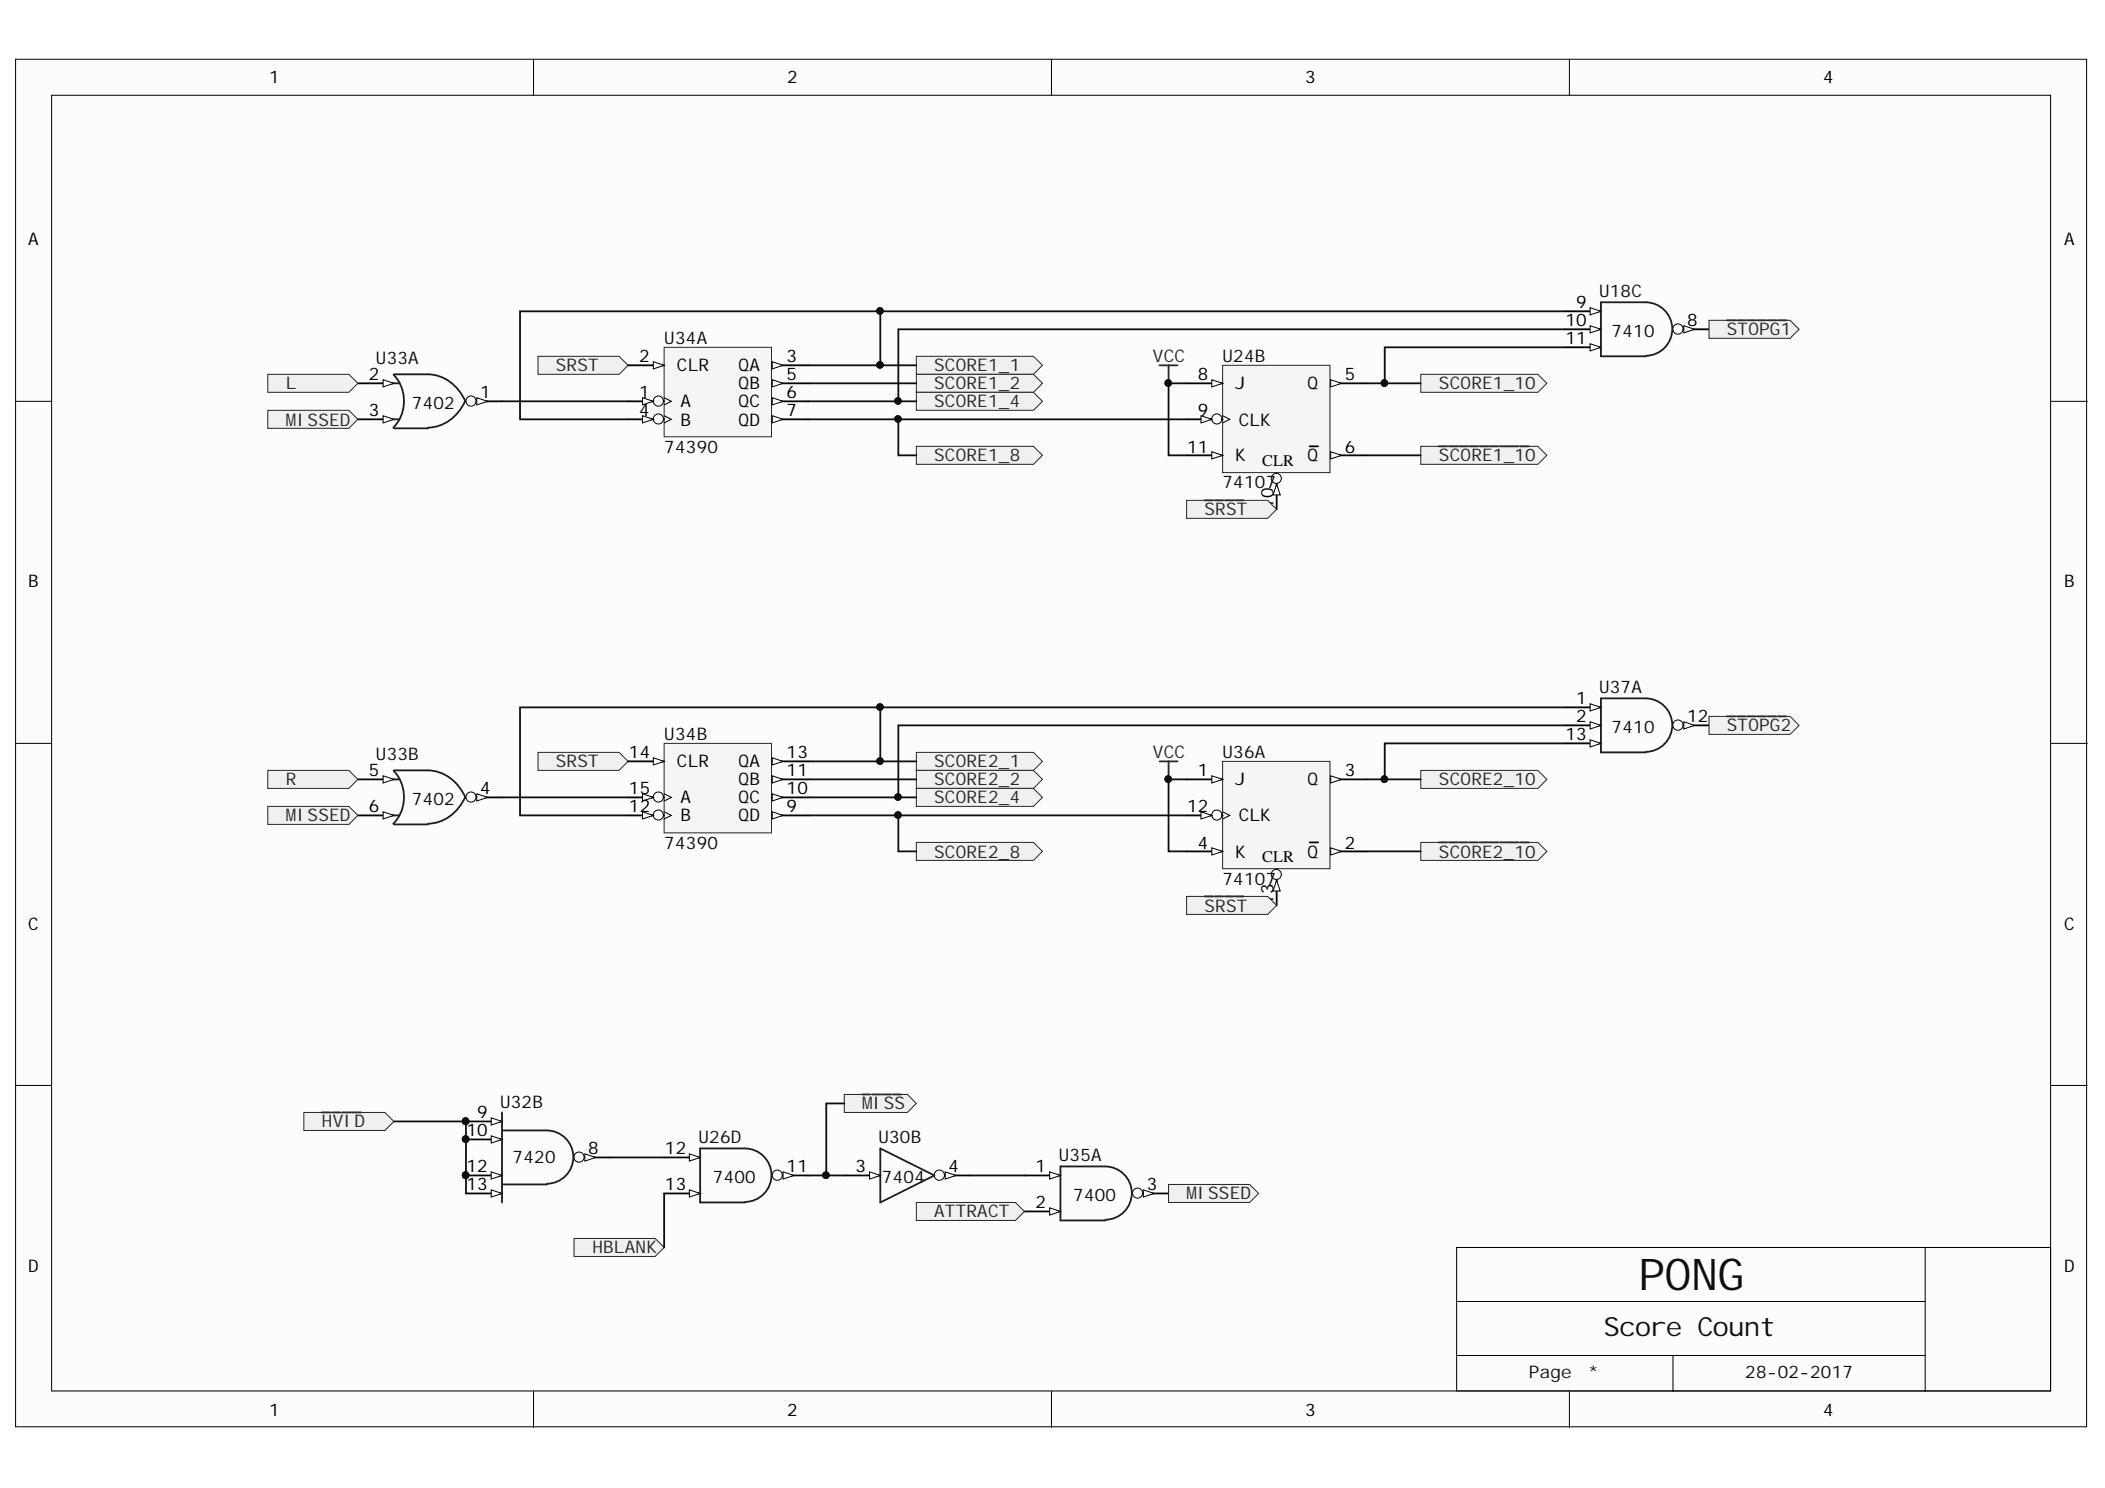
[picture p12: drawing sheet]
<svg xmlns="http://www.w3.org/2000/svg" width="297mm" height="210mm" viewBox="0 0 297 210" stroke-linecap="round" stroke-linejoin="round" font-family="sans-serif">
<defs><g id="words">
<text font-size="6.2" fill="#0e0e0e" x="231.2" y="182">PONG</text>
<text font-size="3.7" fill="#0e0e0e" x="226.3" y="188.5">Score Count</text>
<g font-size="2.5">
<text x="38" y="11.8">1</text>
<text x="111.1" y="11.8">2</text>
<text x="184.2" y="11.8">3</text>
<text x="257.3" y="11.8">4</text>
<text x="4" y="34.6">A</text>
<text x="291.3" y="34.6">A</text>
<text x="220.9" y="46">10</text>
<text x="222.4" y="43.5">9</text>
<text x="238.1" y="46">8</text>
<text x="52" y="53.6">2</text>
<text x="90.2" y="51.1">2</text>
<text x="95.5" y="52.3">CLR</text>
<text x="104.2" y="52.3">QA</text>
<text x="111" y="51.1">3</text>
<text x="111" y="53.6">5</text>
<text x="169" y="53.6">8</text>
<text x="189.8" y="53.6">5</text>
<text x="220.9" y="48.5">11</text>
<text x="52" y="58.7">3</text>
<text x="67.8" y="56.1">1</text>
<text x="90.2" y="56.1">1</text>
<text x="90.2" y="58.7">4</text>
<text x="96" y="57.4">A</text>
<text x="104.2" y="54.9">QB</text>
<text x="104.2" y="57.4">QC</text>
<text x="111" y="56.1">6</text>
<text x="111" y="58.7">7</text>
<text x="169" y="58.7">9</text>
<text x="174.3" y="54.9">J</text>
<text x="184.5" y="54.9">Q</text>
<text x="96" y="60">B</text>
<text x="104.2" y="60">QD</text>
<text x="167.5" y="63.8">11</text>
<text x="174.3" y="65.1">K</text>
<text x="174.8" y="60">CLK</text>
<text x="184.5" y="65.1">Q</text>
<text x="189.8" y="63.8">6</text>
<text x="179.7" y="71.8" transform="rotate(-90 179.7 71.8)">10</text>
<text x="4" y="82.9">B</text>
<text x="291.3" y="82.9">B</text>
<text x="222.4" y="99.3">1</text>
<text x="222.4" y="101.9">2</text>
<text x="238.1" y="101.9">12</text>
<text x="88.8" y="106.9">14</text>
<text x="111" y="106.9">13</text>
<text x="220.9" y="104.4">13</text>
<text x="52" y="109.5">5</text>
<text x="67.8" y="112">4</text>
<text x="88.8" y="112">15</text>
<text x="95.5" y="108.2">CLR</text>
<text x="96" y="113.3">A</text>
<text x="104.2" y="108.2">QA</text>
<text x="104.2" y="110.7">QB</text>
<text x="104.2" y="113.3">QC</text>
<text x="111" y="109.5">11</text>
<text x="111" y="112">10</text>
<text x="169" y="109.5">1</text>
<text x="174.3" y="110.7">J</text>
<text x="184.5" y="110.7">Q</text>
<text x="189.8" y="109.5">3</text>
<text x="52" y="114.6">6</text>
<text x="88.8" y="114.6">12</text>
<text x="96" y="115.8">B</text>
<text x="104.2" y="115.8">QD</text>
<text x="111" y="114.6">9</text>
<text x="167.5" y="114.6">12</text>
<text x="169" y="119.7">4</text>
<text x="174.8" y="115.8">CLK</text>
<text x="189.8" y="119.7">2</text>
<text x="174.3" y="121">K</text>
<text x="184.5" y="121">Q</text>
<text x="4" y="131.1">C</text>
<text x="179.7" y="127.7" transform="rotate(-90 179.7 127.7)">13</text>
<text x="291.3" y="131.1">C</text>
<text x="65.8" y="160.3">10</text>
<text x="67.3" y="157.7">9</text>
<text x="65.8" y="165.4">12</text>
<text x="65.8" y="167.9">13</text>
<text x="83" y="162.8">8</text>
<text x="93.8" y="162.8">12</text>
<text x="93.8" y="167.9">13</text>
<text x="111" y="165.4">11</text>
<text x="120.7" y="165.4">3</text>
<text x="133.8" y="165.4">4</text>
<text x="146.1" y="165.4">1</text>
<text x="161.8" y="167.9">3</text>
<text x="146.1" y="170.4">2</text>
<text x="4" y="179.4">D</text>
<text x="291.3" y="179.4">D</text>
<text x="38" y="199.7">1</text>
<text x="111.1" y="199.7">2</text>
<text x="184.2" y="199.7">3</text>
<text x="257.3" y="199.7">4</text>
</g>
<g font-size="2.5" fill="#0e0e0e">
<text x="225.6" y="41.9">U18C</text>
<text x="227.4" y="47.5">7410</text>
<text x="53" y="51.3">U33A</text>
<text x="93.7" y="48.5">U34A</text>
<text x="172.5" y="51.1">U24B</text>
<text x="58.1" y="57.7">7402</text>
<text x="93.7" y="63.8">74390</text>
<text x="172.5" y="68.9">74107</text>
<text x="225.6" y="97.8">U37A</text>
<text x="53" y="107.2">U33B</text>
<text x="93.7" y="104.4">U34B</text>
<text x="172.5" y="106.9">U36A</text>
<text x="227.4" y="103.4">7410</text>
<text x="58.1" y="113.5">7402</text>
<text x="93.7" y="119.7">74390</text>
<text x="172.5" y="124.8">74107</text>
<text x="70.6" y="156.2">U32B</text>
<text x="98.6" y="161.3">U26D</text>
<text x="123.9" y="161.3">U30B</text>
<text x="72.3" y="164.1">7420</text>
<text x="100.6" y="166.9">7400</text>
<text x="124.5" y="166.9">7404</text>
<text x="149.4" y="163.8">U35A</text>
<text x="151.4" y="169.4">7400</text>
<text x="215.7" y="194.4">Page</text>
<text x="224.1" y="194.4">*</text>
<text x="246.3" y="194.4">28-02-2017</text>
</g>
<g font-size="2.5" fill="#262626">
<text x="243.7" y="47.3">STOPG1</text>
<text x="78.4" y="52.3">SRST</text>
<text x="131.8" y="52.3">SCORE1_1</text>
<text x="162.7" y="51.1">VCC</text>
<text x="40.4" y="54.9">L</text>
<text x="131.8" y="54.9">SCORE1_2</text>
<text x="131.8" y="57.4">SCORE1_4</text>
<text x="203.1" y="54.9">SCORE1_10</text>
<text x="40.4" y="60">MISSED</text>
<text x="131.8" y="65.1">SCORE1_8</text>
<text x="203.1" y="65.1">SCORE1_10</text>
<text x="170" y="72.7">SRST</text>
<text x="162.7" y="106.9">VCC</text>
<text x="243.7" y="103.1">STOPG2</text>
<text x="40.4" y="110.7">R</text>
<text x="78.4" y="108.2">SRST</text>
<text x="131.8" y="108.2">SCORE2_1</text>
<text x="131.8" y="110.7">SCORE2_2</text>
<text x="131.8" y="113.3">SCORE2_4</text>
<text x="203.1" y="110.7">SCORE2_10</text>
<text x="40.4" y="115.8">MISSED</text>
<text x="131.8" y="121">SCORE2_8</text>
<text x="203.1" y="121">SCORE2_10</text>
<text x="170" y="128.6">SRST</text>
<text x="45.4" y="159">HVID</text>
<text x="121.7" y="156.5">MISS</text>
<text x="131.8" y="171.7">ATTRACT</text>
<text x="167.4" y="169.2">MISSED</text>
<text x="83.6" y="176.8">HBLANK</text>
</g>
<g font-size="2.3">
<text x="178.1" y="65.8">CLR</text>
<text x="178.1" y="121.7">CLR</text>
</g>
</g></defs>
<g fill="#fcfcfc" stroke="#000" stroke-width=".14">
<path d="M2.2 8.4h292.2v192.9h-292.2z"/>
<path d="M7.3 13.4h282.1v182.8h-282.1z"/>
</g>
<g fill="none" stroke="#000" stroke-width=".14">
<path d="M75.3 8.4v5M148.4 8.4v5M221.5 8.4v5M2.2 56.6h5.1M289.5 56.6h5M2.2 104.9h5.1M289.5 104.9h5M2.2 153.1h5.1M289.5 153.1h5M205.5 176h83.9v20.2h-83.9zM271.7 176v20.3M75.3 196.3v5.1"/>
<path d="M148.4 196.3v5.1M205.6 183.6h66.1M205.6 191.2h66.1M221.5 196.3v5.1M236.1 191.2v5.1"/>
</g>
<path d="M50.5 54.1h5.1" fill="none" stroke="#000" stroke-width=".25"/>
<path d="M54.1 53.6l1.5 .5-1.5 .5z" fill="#fcfcfc"/>
<path d="M54.1 53.6l1.5 .5-1.5 .5z" fill="none" stroke="#000" stroke-width=".14"/>
<path d="M50.5 59.2h5.1" fill="none" stroke="#000" stroke-width=".25"/>
<path d="M54.1 58.6l1.5 .6-1.5 .5z" fill="#fcfcfc"/>
<path d="M54.1 58.6l1.5 .6-1.5 .5z" fill="none" stroke="#000" stroke-width=".14"/>
<path d="M65.8 56.6h5" fill="none" stroke="#000" stroke-width=".25"/>
<circle cx="66.5" cy="56.6" r=".72" fill="#fcfcfc" stroke="#000" stroke-width=".14"/>
<path d="M67.3 56.1l1.5 .5-1.5 .5z" fill="#fcfcfc"/>
<path d="M67.3 56.1l1.5 .5-1.5 .5z" fill="none" stroke="#000" stroke-width=".14"/>
<path d="M55.5 52.9a5.4 5.4 0 0 1 0 7.4M55.6 52.8h4.8a6 6 0 0 1 5.3 3.9M55.6 54.1h.7M55.6 59.2h.7M65.7 56.5a6.1 6.1 0 0 1-5.3 3.8M55.6 60.4h4.8" fill="none" stroke="#1c1c1c" stroke-width=".25"/>
<path d="M220.8 43.9h5.1" fill="none" stroke="#000" stroke-width=".25"/>
<path d="M224.4 43.4l1.5 .5-1.5 .5z" fill="#fcfcfc"/>
<path d="M224.4 43.4l1.5 .5-1.5 .5z" fill="none" stroke="#000" stroke-width=".14"/>
<path d="M220.8 46.5h5.1" fill="none" stroke="#000" stroke-width=".25"/>
<path d="M224.4 45.9l1.5 .6-1.5 .5z" fill="#fcfcfc"/>
<path d="M224.4 45.9l1.5 .6-1.5 .5z" fill="none" stroke="#000" stroke-width=".14"/>
<path d="M220.8 49h5.1" fill="none" stroke="#000" stroke-width=".25"/>
<path d="M224.4 48.5l1.5 .5-1.5 .5z" fill="#fcfcfc"/>
<path d="M224.4 48.5l1.5 .5-1.5 .5z" fill="none" stroke="#000" stroke-width=".14"/>
<path d="M236.1 46.5h5.1" fill="none" stroke="#000" stroke-width=".25"/>
<circle cx="236.8" cy="46.4" r=".72" fill="#fcfcfc" stroke="#000" stroke-width=".14"/>
<path d="M237.6 45.9l1.5 .6-1.5 .5z" fill="#fcfcfc"/>
<path d="M237.6 45.9l1.5 .6-1.5 .5z" fill="none" stroke="#000" stroke-width=".14"/>
<path d="M232.3 50.2a3.8 3.8 0 0 0 3.7-3.8 3.8 3.8 0 0 0-3.7-3.8h-6.4v7.7h6.4" fill="none" stroke="#1c1c1c" stroke-width=".25"/>
<path d="M65.8 158.2h5" fill="none" stroke="#000" stroke-width=".25"/>
<path d="M69.3 157.7l1.5 .5-1.5 .5z" fill="#fcfcfc"/>
<path d="M69.3 157.7l1.5 .5-1.5 .5z" fill="none" stroke="#000" stroke-width=".14"/>
<circle cx="65.7" cy="158.2" r=".46" fill="#0e0e0e" stroke="#0e0e0e" stroke-width=".14"/>
<path d="M65.8 160.7h5" fill="none" stroke="#000" stroke-width=".25"/>
<path d="M69.3 160.2l1.5 .5-1.5 .5z" fill="#fcfcfc"/>
<path d="M69.3 160.2l1.5 .5-1.5 .5z" fill="none" stroke="#000" stroke-width=".14"/>
<circle cx="65.7" cy="160.7" r=".46" fill="#0e0e0e" stroke="#0e0e0e" stroke-width=".14"/>
<path d="M65.8 165.8h5" fill="none" stroke="#000" stroke-width=".25"/>
<path d="M69.3 165.3l1.5 .5-1.5 .5z" fill="#fcfcfc"/>
<path d="M69.3 165.3l1.5 .5-1.5 .5z" fill="none" stroke="#000" stroke-width=".14"/>
<circle cx="65.7" cy="165.8" r=".46" fill="#0e0e0e" stroke="#0e0e0e" stroke-width=".14"/>
<path d="M65.8 168.4h5" fill="none" stroke="#000" stroke-width=".25"/>
<path d="M69.3 167.8l1.5 .6-1.5 .5z" fill="#fcfcfc"/>
<path d="M69.3 167.8l1.5 .6-1.5 .5z" fill="none" stroke="#000" stroke-width=".14"/>
<path d="M81 163.3h5.1" fill="none" stroke="#000" stroke-width=".25"/>
<circle cx="81.7" cy="163.2" r=".72" fill="#fcfcfc" stroke="#000" stroke-width=".14"/>
<path d="M82.5 162.8l1.6 .5-1.6 .5z" fill="#fcfcfc"/>
<path d="M82.5 162.8l1.6 .5-1.6 .5z" fill="none" stroke="#000" stroke-width=".14"/>
<path d="M70.8 159.5h6.4a3.8 3.8 0 0 1 3.7 3.7 3.8 3.8 0 0 1-3.7 3.8M70.8 156.9v12.7M70.8 167.1h6.4" fill="none" stroke="#1c1c1c" stroke-width=".25"/>
<g fill="#0e0e0e" stroke="#0e0e0e" stroke-width=".14">
<circle cx="65.7" cy="158.2" r=".46"/>
<circle cx="65.7" cy="160.7" r=".46"/>
<circle cx="65.7" cy="165.8" r=".46"/>
</g>
<path d="M109 165.8h5.1" fill="none" stroke="#000" stroke-width=".25"/>
<circle cx="109.7" cy="165.8" r=".72" fill="#fcfcfc" stroke="#000" stroke-width=".14"/>
<path d="M110.5 165.3l1.5 .5-1.5 .5z" fill="#fcfcfc"/>
<path d="M110.5 165.3l1.5 .5-1.5 .5z" fill="none" stroke="#000" stroke-width=".14"/>
<path d="M93.7 163.3h5.1" fill="none" stroke="#000" stroke-width=".25"/>
<path d="M97.3 162.8l1.5 .5-1.5 .5z" fill="#fcfcfc"/>
<path d="M97.3 162.8l1.5 .5-1.5 .5z" fill="none" stroke="#000" stroke-width=".14"/>
<path d="M93.7 168.4h5.1" fill="none" stroke="#000" stroke-width=".25"/>
<path d="M97.3 167.8l1.5 .6-1.5 .5z" fill="#fcfcfc"/>
<path d="M97.3 167.8l1.5 .6-1.5 .5z" fill="none" stroke="#000" stroke-width=".14"/>
<path d="M105.2 169.5a3.8 3.8 0 0 0 3.7-3.7 3.8 3.8 0 0 0-3.7-3.8h-6.4v7.6h6.4" fill="none" stroke="#1c1c1c" stroke-width=".25"/>
<path d="M119.1 165.8h5.1" fill="none" stroke="#000" stroke-width=".25"/>
<path d="M122.7 165.3l1.5 .5-1.5 .5z" fill="#fcfcfc"/>
<path d="M122.7 165.3l1.5 .5-1.5 .5z" fill="none" stroke="#000" stroke-width=".14"/>
<path d="M131.8 165.8h5.1" fill="none" stroke="#000" stroke-width=".25"/>
<circle cx="132.5" cy="165.8" r=".72" fill="#fcfcfc" stroke="#000" stroke-width=".14"/>
<path d="M133.4 165.3l1.5 .5-1.5 .5z" fill="#fcfcfc"/>
<path d="M133.4 165.3l1.5 .5-1.5 .5z" fill="none" stroke="#000" stroke-width=".14"/>
<path d="M124.2 162l7.6 3.8-7.6 3.8z" fill="none" stroke="#1c1c1c" stroke-width=".25"/>
<path d="M144.6 165.8h5" fill="none" stroke="#000" stroke-width=".25"/>
<path d="M148.1 165.3l1.5 .5-1.5 .5z" fill="#fcfcfc"/>
<path d="M148.1 165.3l1.5 .5-1.5 .5z" fill="none" stroke="#000" stroke-width=".14"/>
<path d="M144.6 170.9h5" fill="none" stroke="#000" stroke-width=".25"/>
<path d="M148.1 170.4l1.5 .5-1.5 .5z" fill="#fcfcfc"/>
<path d="M148.1 170.4l1.5 .5-1.5 .5z" fill="none" stroke="#000" stroke-width=".14"/>
<path d="M159.8 168.4h5.1" fill="none" stroke="#000" stroke-width=".25"/>
<circle cx="160.5" cy="168.3" r=".71" fill="#fcfcfc" stroke="#000" stroke-width=".14"/>
<path d="M161.3 167.8l1.6 .6-1.6 .5z" fill="#fcfcfc"/>
<path d="M161.3 167.8l1.6 .6-1.6 .5z" fill="none" stroke="#000" stroke-width=".14"/>
<path d="M156 172.1a3.8 3.8 0 0 0 3.7-3.8 3.8 3.8 0 0 0-3.7-3.8h-6.4v7.7h6.4" fill="none" stroke="#1c1c1c" stroke-width=".25"/>
<path d="M172.5 51.5h15.2v15.2h-15.2z" fill="#f5f5f5" stroke="#262626" stroke-width=".14"/>
<path d="M167.4 54.1h5.1" fill="none" stroke="#000" stroke-width=".25"/>
<path d="M171 53.6l1.5 .5-1.5 .5z" fill="#fcfcfc"/>
<path d="M171 53.6l1.5 .5-1.5 .5zM172.5 58.6l1 .6-1 .5" fill="none" stroke="#000" stroke-width=".14"/>
<path d="M167.4 59.2h5.1" fill="none" stroke="#000" stroke-width=".25"/>
<circle cx="171.7" cy="59.1" r=".71" fill="#fcfcfc" stroke="#000" stroke-width=".14"/>
<path d="M169.5 58.6l1.5 .6-1.5 .5z" fill="#fcfcfc"/>
<path d="M169.5 58.6l1.5 .6-1.5 .5z" fill="none" stroke="#000" stroke-width=".14"/>
<path d="M167.4 64.2h5.1" fill="none" stroke="#000" stroke-width=".25"/>
<path d="M171 63.7l1.5 .5-1.5 .5z" fill="#fcfcfc"/>
<path d="M171 63.7l1.5 .5-1.5 .5z" fill="none" stroke="#000" stroke-width=".14"/>
<path d="M180.1 66.8v5" fill="none" stroke="#000" stroke-width=".25"/>
<circle cx="180.1" cy="67.5" r=".71" fill="#fcfcfc" stroke="#000" stroke-width=".14"/>
<path d="M180.1 68.3l.6 1.5h-1.1z" fill="#fcfcfc"/>
<path d="M180.1 68.3l.6 1.5h-1.1z" fill="none" stroke="#000" stroke-width=".14"/>
<path d="M187.8 54.1h5.1" fill="none" stroke="#000" stroke-width=".25"/>
<path d="M187.8 53.6l1.5 .5-1.5 .5z" fill="#fcfcfc"/>
<path d="M187.8 53.6l1.5 .5-1.5 .5z" fill="none" stroke="#000" stroke-width=".14"/>
<path d="M187.8 64.2h5.1" fill="none" stroke="#000" stroke-width=".25"/>
<path d="M187.8 63.7l1.5 .5-1.5 .5z" fill="#fcfcfc"/>
<path d="M187.8 63.7l1.5 .5-1.5 .5z" fill="none" stroke="#000" stroke-width=".14"/>
<path d="M184.8 63h1.2" fill="none" stroke="#000" stroke-width=".25"/>
<g fill="#f0f0f0" stroke="#262626" stroke-width=".14">
<path d="M37.8 52.8h11.4l1.3 1.3-1.3 1.2h-11.4z" fill-rule="evenodd"/>
<path d="M37.8 57.9h11.4l1.3 1.3-1.3 1.2h-11.4z" fill-rule="evenodd"/>
<path d="M75.9 50.3h11.5l1.2 1.2-1.2 1.3h-11.5z" fill-rule="evenodd"/>
<path d="M200.5 63h16.5l1.3 1.2-1.3 1.3h-16.5z" fill-rule="evenodd"/>
</g>
<path d="M203 63h1.2M204.5 63h1.2M205.9 63h1.2M207.3 63h1.2M208.8 63h1.2M210.2 63h1.2M211.6 63h2.7M214.5 63h1.2" fill="none" stroke="#262626" stroke-width=".25"/>
<path d="M241.2 45.2h11.4l1.3 1.3-1.3 1.2h-11.4z" fill-rule="evenodd" fill="#f0f0f0" stroke="#262626" stroke-width=".14"/>
<path d="M243.7 45.2h1.2M245.1 45.2h1.2M246.6 45.2h1.2M248 45.2h1.2M249.4 45.2h1.2M250.9 45.2h1.2" fill="none" stroke="#262626" stroke-width=".25"/>
<path d="M129.3 50.3h16.5l1.3 1.2-1.3 1.3h-16.5z" fill-rule="evenodd" fill="#f0f0f0" stroke="#262626" stroke-width=".14"/>
<path d="M163.6 51.5h2.6M164.9 51.5v2.6" fill="none" stroke="#262626" stroke-width=".25"/>
<circle cx="164.8" cy="54" r=".46" fill="#0e0e0e" stroke="#0e0e0e" stroke-width=".14"/>
<path d="M167.4 70.6h11.5l1.2 1.2-1.2 1.3h-11.5z" fill-rule="evenodd" fill="#f0f0f0" stroke="#262626" stroke-width=".14"/>
<path d="M170 70.6h1.2M171.4 70.6h1.2M172.9 70.6h1.1M174.3 70.6h1.2" fill="none" stroke="#262626" stroke-width=".25"/>
<g fill="#f0f0f0" stroke="#262626" stroke-width=".14">
<path d="M200.5 52.8h16.5l1.3 1.3-1.3 1.2h-16.5z" fill-rule="evenodd"/>
<path d="M129.3 52.8h16.5l1.3 1.3-1.3 1.2h-16.5z" fill-rule="evenodd"/>
<path d="M129.3 63h16.5l1.3 1.2-1.3 1.3h-16.5z" fill-rule="evenodd"/>
<path d="M129.3 55.3h16.5l1.3 1.3-1.3 1.3h-16.5z" fill-rule="evenodd"/>
</g>
<path d="M93.7 49h15.2v12.6h-15.2z" fill="#f5f5f5" stroke="#262626" stroke-width=".14"/>
<path d="M88.6 51.5h5.1" fill="none" stroke="#000" stroke-width=".25"/>
<path d="M92.2 51l1.5 .5-1.5 .5z" fill="#fcfcfc"/>
<path d="M92.2 51l1.5 .5-1.5 .5zM93.7 56.1l1 .5-1 .5" fill="none" stroke="#000" stroke-width=".14"/>
<path d="M88.6 56.6h5.1" fill="none" stroke="#000" stroke-width=".25"/>
<circle cx="92.9" cy="56.6" r=".72" fill="#fcfcfc" stroke="#000" stroke-width=".14"/>
<path d="M90.7 56.1l1.5 .5-1.5 .5z" fill="#fcfcfc"/>
<path d="M90.7 56.1l1.5 .5-1.5 .5z" fill="none" stroke="#000" stroke-width=".14"/>
<path d="M109 51.5h5.1" fill="none" stroke="#000" stroke-width=".25"/>
<path d="M109 51l1.5 .5-1.5 .5z" fill="#fcfcfc"/>
<path d="M93.7 58.6l1 .6-1 .5M109 51l1.5 .5-1.5 .5z" fill="none" stroke="#000" stroke-width=".14"/>
<path d="M88.6 59.2h5.1" fill="none" stroke="#000" stroke-width=".25"/>
<circle cx="92.9" cy="59.1" r=".71" fill="#fcfcfc" stroke="#000" stroke-width=".14"/>
<path d="M90.7 58.6l1.5 .6-1.5 .5z" fill="#fcfcfc"/>
<path d="M90.7 58.6l1.5 .6-1.5 .5z" fill="none" stroke="#000" stroke-width=".14"/>
<path d="M109 54.1h5.1" fill="none" stroke="#000" stroke-width=".25"/>
<path d="M109 53.6l1.5 .5-1.5 .5z" fill="#fcfcfc"/>
<path d="M109 53.6l1.5 .5-1.5 .5z" fill="none" stroke="#000" stroke-width=".14"/>
<path d="M109 56.6h5.1" fill="none" stroke="#000" stroke-width=".25"/>
<path d="M109 56.1l1.5 .5-1.5 .5z" fill="#fcfcfc"/>
<path d="M109 56.1l1.5 .5-1.5 .5z" fill="none" stroke="#000" stroke-width=".14"/>
<path d="M109 59.2h5.1" fill="none" stroke="#000" stroke-width=".25"/>
<path d="M109 58.6l1.5 .6-1.5 .5z" fill="#fcfcfc"/>
<path d="M109 58.6l1.5 .6-1.5 .5z" fill="none" stroke="#000" stroke-width=".14"/>
<path d="M50.5 109.9h5.1" fill="none" stroke="#000" stroke-width=".25"/>
<path d="M54.1 109.4l1.5 .5-1.5 .6z" fill="#fcfcfc"/>
<path d="M54.1 109.4l1.5 .5-1.5 .6z" fill="none" stroke="#000" stroke-width=".14"/>
<path d="M50.5 115h5.1" fill="none" stroke="#000" stroke-width=".25"/>
<path d="M54.1 114.5l1.5 .5-1.5 .5z" fill="#fcfcfc"/>
<path d="M54.1 114.5l1.5 .5-1.5 .5z" fill="none" stroke="#000" stroke-width=".14"/>
<path d="M65.8 112.5h5" fill="none" stroke="#000" stroke-width=".25"/>
<circle cx="66.5" cy="112.4" r=".71" fill="#fcfcfc" stroke="#000" stroke-width=".14"/>
<path d="M67.3 112l1.5 .5-1.5 .5z" fill="#fcfcfc"/>
<path d="M67.3 112l1.5 .5-1.5 .5z" fill="none" stroke="#000" stroke-width=".14"/>
<path d="M55.5 108.7a5.4 5.4 0 0 1 0 7.5M55.6 108.7h4.8a6 6 0 0 1 5.3 3.8M55.6 109.9h.7M55.6 115h.7M55.6 116.3h4.8M65.7 112.4a6.1 6.1 0 0 1-5.3 3.8" fill="none" stroke="#1c1c1c" stroke-width=".25"/>
<path d="M220.8 99.8h5.1" fill="none" stroke="#000" stroke-width=".25"/>
<path d="M224.4 99.3l1.5 .5-1.5 .5z" fill="#fcfcfc"/>
<path d="M224.4 99.3l1.5 .5-1.5 .5z" fill="none" stroke="#000" stroke-width=".14"/>
<path d="M220.8 102.3h5.1" fill="none" stroke="#000" stroke-width=".25"/>
<path d="M224.4 101.8l1.5 .5-1.5 .5z" fill="#fcfcfc"/>
<path d="M224.4 101.8l1.5 .5-1.5 .5z" fill="none" stroke="#000" stroke-width=".14"/>
<path d="M220.8 104.9h5.1" fill="none" stroke="#000" stroke-width=".25"/>
<path d="M224.4 104.4l1.5 .5-1.5 .5z" fill="#fcfcfc"/>
<path d="M224.4 104.4l1.5 .5-1.5 .5z" fill="none" stroke="#000" stroke-width=".14"/>
<path d="M236.1 102.3h5.1" fill="none" stroke="#000" stroke-width=".25"/>
<circle cx="236.8" cy="102.3" r=".72" fill="#fcfcfc" stroke="#000" stroke-width=".14"/>
<path d="M237.6 101.8l1.5 .5-1.5 .5z" fill="#fcfcfc"/>
<path d="M237.6 101.8l1.5 .5-1.5 .5z" fill="none" stroke="#000" stroke-width=".14"/>
<path d="M232.3 106.1a3.8 3.8 0 0 0 3.7-3.8 3.8 3.8 0 0 0-3.7-3.8h-6.4v7.6h6.4" fill="none" stroke="#1c1c1c" stroke-width=".25"/>
<path d="M172.5 107.4h15.2v15.1h-15.2z" fill="#f5f5f5" stroke="#262626" stroke-width=".14"/>
<path d="M167.4 109.9h5.1" fill="none" stroke="#000" stroke-width=".25"/>
<path d="M171 109.4l1.5 .5-1.5 .6z" fill="#fcfcfc"/>
<path d="M171 109.4l1.5 .5-1.5 .6zM172.5 114.5l1 .5-1 .5" fill="none" stroke="#000" stroke-width=".14"/>
<path d="M167.4 115h5.1" fill="none" stroke="#000" stroke-width=".25"/>
<circle cx="171.7" cy="115" r=".71" fill="#fcfcfc" stroke="#000" stroke-width=".14"/>
<path d="M169.5 114.5l1.5 .5-1.5 .5z" fill="#fcfcfc"/>
<path d="M169.5 114.5l1.5 .5-1.5 .5z" fill="none" stroke="#000" stroke-width=".14"/>
<path d="M167.4 120.1h5.1" fill="none" stroke="#000" stroke-width=".25"/>
<path d="M171 119.6l1.5 .5-1.5 .5z" fill="#fcfcfc"/>
<path d="M171 119.6l1.5 .5-1.5 .5z" fill="none" stroke="#000" stroke-width=".14"/>
<path d="M180.1 122.6v5.1" fill="none" stroke="#000" stroke-width=".25"/>
<circle cx="180.1" cy="123.4" r=".71" fill="#fcfcfc" stroke="#000" stroke-width=".14"/>
<path d="M180.1 124.2l.6 1.5h-1.1z" fill="#fcfcfc"/>
<path d="M180.1 124.2l.6 1.5h-1.1z" fill="none" stroke="#000" stroke-width=".14"/>
<path d="M187.8 109.9h5.1" fill="none" stroke="#000" stroke-width=".25"/>
<path d="M187.8 109.4l1.5 .5-1.5 .6z" fill="#fcfcfc"/>
<path d="M187.8 109.4l1.5 .5-1.5 .6z" fill="none" stroke="#000" stroke-width=".14"/>
<path d="M187.8 120.1h5.1" fill="none" stroke="#000" stroke-width=".25"/>
<path d="M187.8 119.6l1.5 .5-1.5 .5z" fill="#fcfcfc"/>
<path d="M187.8 119.6l1.5 .5-1.5 .5z" fill="none" stroke="#000" stroke-width=".14"/>
<path d="M184.8 118.8h1.2" fill="none" stroke="#000" stroke-width=".25"/>
<g fill="#f0f0f0" stroke="#262626" stroke-width=".14">
<path d="M37.8 108.7h11.4l1.3 1.2-1.3 1.3h-11.4z" fill-rule="evenodd"/>
<path d="M37.8 113.8h11.4l1.3 1.2-1.3 1.3h-11.4z" fill-rule="evenodd"/>
<path d="M75.9 106.1h11.5l1.2 1.3-1.2 1.3h-11.5z" fill-rule="evenodd"/>
<path d="M200.5 118.8h16.5l1.3 1.3-1.3 1.3h-16.5z" fill-rule="evenodd"/>
</g>
<path d="M203 118.8h1.2M204.5 118.8h1.2M205.9 118.8h1.2M207.3 118.8h1.2M208.8 118.8h1.2M210.2 118.8h1.2M211.6 118.8h2.7M214.5 118.8h1.2" fill="none" stroke="#262626" stroke-width=".25"/>
<path d="M241.2 101.1h11.4l1.3 1.2-1.3 1.3h-11.4z" fill-rule="evenodd" fill="#f0f0f0" stroke="#262626" stroke-width=".14"/>
<path d="M243.7 101.1h1.2M245.1 101.1h1.2M246.6 101.1h1.2M248 101.1h1.2M249.4 101.1h1.2M250.9 101.1h1.2" fill="none" stroke="#262626" stroke-width=".25"/>
<path d="M129.3 106.1h16.5l1.3 1.3-1.3 1.3h-16.5z" fill-rule="evenodd" fill="#f0f0f0" stroke="#262626" stroke-width=".14"/>
<path d="M163.6 107.4h2.6M164.9 107.4v2.5" fill="none" stroke="#262626" stroke-width=".25"/>
<circle cx="164.8" cy="109.9" r=".46" fill="#0e0e0e" stroke="#0e0e0e" stroke-width=".14"/>
<path d="M167.4 126.5h11.5l1.2 1.2-1.2 1.3h-11.5z" fill-rule="evenodd" fill="#f0f0f0" stroke="#262626" stroke-width=".14"/>
<path d="M170 126.5h1.2M171.4 126.5h1.2M172.9 126.5h1.1M174.3 126.5h1.2" fill="none" stroke="#262626" stroke-width=".25"/>
<path d="M200.5 108.7h16.5l1.3 1.2-1.3 1.3h-16.5z" fill-rule="evenodd" fill="#f0f0f0" stroke="#262626" stroke-width=".14"/>
<path d="M93.7 104.9h15.2v12.6h-15.2z" fill="#f5f5f5" stroke="#262626" stroke-width=".14"/>
<path d="M88.6 107.4h5.1" fill="none" stroke="#000" stroke-width=".25"/>
<path d="M92.2 106.9l1.5 .5-1.5 .5z" fill="#fcfcfc"/>
<path d="M92.2 106.9l1.5 .5-1.5 .5zM93.7 112l1 .5-1 .5" fill="none" stroke="#000" stroke-width=".14"/>
<path d="M88.6 112.5h5.1" fill="none" stroke="#000" stroke-width=".25"/>
<circle cx="92.9" cy="112.4" r=".71" fill="#fcfcfc" stroke="#000" stroke-width=".14"/>
<path d="M90.7 112l1.5 .5-1.5 .5z" fill="#fcfcfc"/>
<path d="M90.7 112l1.5 .5-1.5 .5z" fill="none" stroke="#000" stroke-width=".14"/>
<path d="M109 107.4h5.1" fill="none" stroke="#000" stroke-width=".25"/>
<path d="M109 106.9l1.5 .5-1.5 .5z" fill="#fcfcfc"/>
<path d="M93.7 114.5l1 .5-1 .5M109 106.9l1.5 .5-1.5 .5z" fill="none" stroke="#000" stroke-width=".14"/>
<path d="M88.6 115h5.1" fill="none" stroke="#000" stroke-width=".25"/>
<circle cx="92.9" cy="115" r=".71" fill="#fcfcfc" stroke="#000" stroke-width=".14"/>
<path d="M90.7 114.5l1.5 .5-1.5 .5z" fill="#fcfcfc"/>
<path d="M90.7 114.5l1.5 .5-1.5 .5z" fill="none" stroke="#000" stroke-width=".14"/>
<path d="M109 109.9h5.1" fill="none" stroke="#000" stroke-width=".25"/>
<path d="M109 109.4l1.5 .5-1.5 .6z" fill="#fcfcfc"/>
<path d="M109 109.4l1.5 .5-1.5 .6z" fill="none" stroke="#000" stroke-width=".14"/>
<path d="M109 112.5h5.1" fill="none" stroke="#000" stroke-width=".25"/>
<path d="M109 112l1.5 .5-1.5 .5z" fill="#fcfcfc"/>
<path d="M109 112l1.5 .5-1.5 .5z" fill="none" stroke="#000" stroke-width=".14"/>
<path d="M109 115h5.1" fill="none" stroke="#000" stroke-width=".25"/>
<path d="M109 114.5l1.5 .5-1.5 .5z" fill="#fcfcfc"/>
<path d="M109 114.5l1.5 .5-1.5 .5z" fill="none" stroke="#000" stroke-width=".14"/>
<g fill="#f0f0f0" stroke="#262626" stroke-width=".14">
<path d="M129.3 108.7h16.5l1.3 1.2-1.3 1.3h-16.5z" fill-rule="evenodd"/>
<path d="M129.3 118.8h16.5l1.3 1.3-1.3 1.3h-16.5z" fill-rule="evenodd"/>
<path d="M129.3 111.2h16.5l1.3 1.3-1.3 1.3h-16.5z" fill-rule="evenodd"/>
<path d="M42.9 156.9h11.4l1.3 1.3-1.3 1.3h-11.4z" fill-rule="evenodd"/>
</g>
<path d="M45.4 156.9h1.2M46.8 156.9h1.2M48.3 156.9h1.3M49.7 156.9h1.3" fill="none" stroke="#262626" stroke-width=".25"/>
<g fill="#f0f0f0" stroke="#262626" stroke-width=".14">
<path d="M81 174.7h11.4l1.3 1.3-1.3 1.2h-11.4z" fill-rule="evenodd"/>
<path d="M129.3 169.6h14l1.3 1.3-1.3 1.3h-14z" fill-rule="evenodd"/>
<path d="M164.9 167.1h11.4l1.3 1.3-1.3 1.2h-11.4z" fill-rule="evenodd"/>
<path d="M119.1 154.4h8.9l1.3 1.3-1.3 1.2h-8.9z" fill-rule="evenodd"/>
</g>
<path d="M121.7 154.4h1.1M123.1 154.4h1.3M124.6 154.4h1.1M126 154.4h1.2" fill="none" stroke="#262626" stroke-width=".25"/>
<g fill="none" stroke="#0e0e0e" stroke-width=".25">
<path d="M70.8 56.6h17.8M114.1 59.2h53.3M114.1 56.6h15.2M114.1 51.5h15.2M114.1 54.1h15.2M124.2 43.9h-50.8v15.3h15.2M126.8 59.2v5h2.5M167.4 54.1h-2.5v10.1h2.5M192.9 54.1h7.6M220.8 49h-25.4v5.1M220.8 46.5h-94v10.1M220.8 43.9h-96.6v7.6"/>
<path d="M192.9 64.2h7.6M124.2 99.8h-50.8v15.2h15.2M220.8 99.8h-96.6v7.6M70.8 112.5h17.8M114.1 115h53.3M114.1 112.5h15.2M114.1 107.4h15.2M114.1 109.9h15.2M126.8 115v5.1h2.5M167.4 109.9h-2.5v10.2h2.5M192.9 109.9h7.6M220.8 104.9h-25.4v5"/>
<path d="M220.8 102.3h-94v10.2M192.9 120.1h7.6M55.6 158.2h10.2v10.2M119.1 155.7h-2.5v10.1M86.1 163.3h7.6M93.7 168.4v7.6M114.1 165.8h5M136.9 165.8h7.7"/>
</g>
<g fill="#0e0e0e" stroke="#0e0e0e" stroke-width=".14">
<circle cx="164.8" cy="54" r=".46"/>
<circle cx="195.3" cy="54" r=".46"/>
<circle cx="126.7" cy="56.6" r=".46"/>
<circle cx="124.2" cy="51.5" r=".46"/>
<circle cx="124.2" cy="43.9" r=".46"/>
<circle cx="126.7" cy="59.1" r=".46"/>
<circle cx="164.8" cy="109.9" r=".46"/>
<circle cx="195.3" cy="109.9" r=".46"/>
<circle cx="126.7" cy="112.4" r=".46"/>
<circle cx="124.2" cy="107.4" r=".46"/>
<circle cx="124.2" cy="99.7" r=".46"/>
<circle cx="126.7" cy="115" r=".46"/>
<circle cx="65.7" cy="158.2" r=".46"/>
<circle cx="65.7" cy="160.7" r=".46"/>
<circle cx="65.7" cy="165.8" r=".46"/>
<circle cx="116.5" cy="165.8" r=".46"/>
</g>
<use href="#words"/>
</svg>
